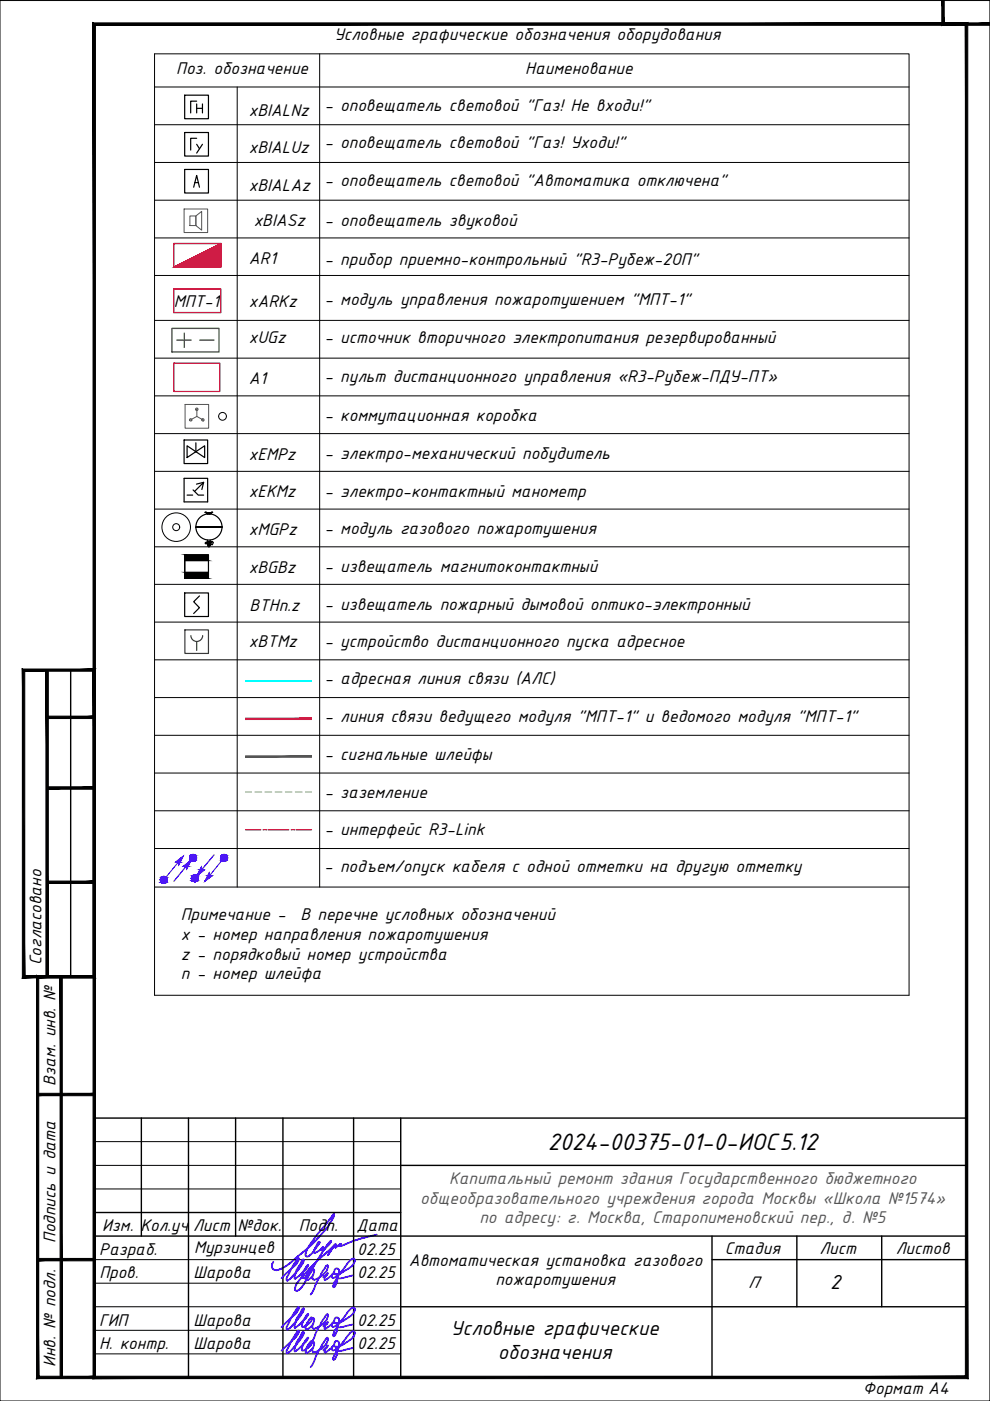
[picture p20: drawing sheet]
<svg xmlns="http://www.w3.org/2000/svg" width="210mm" height="297mm" viewBox="0 0 210 297" stroke-linecap="round" stroke-linejoin="round" font-family="sans-serif">
<defs><g id="words">
<text font-size="5.4" x="116.2" y="243.8">2024-00375-01-0-ИОС5.12</text>
<g font-size="4.7">
<text x="176" y="273.3">2</text>
<text x="95.5" y="283">Условные графические</text>
<text x="105.6" y="288.1">обозначения</text>
</g>
<g font-size="3.9">
<text x="70.8" y="8.5">Условные графические обозначения оборудования</text>
<text x="37.4" y="15.7">Поз. обозначение</text>
<text x="111.4" y="15.7">Наименование</text>
<text x="68.8" y="23.5">- оповещатель световой &quot;Газ! Не входи!&quot;</text>
<text x="52.8" y="24.5">хBIALNz</text>
<text x="52.8" y="32.5">хBIALUz</text>
<text x="68.8" y="31.5">- оповещатель световой &quot;Газ! Уходи!&quot;</text>
<text x="52.8" y="40.5">хBIALAz</text>
<text x="68.8" y="39.5">- оповещатель световой &quot;Автоматика отключена&quot;</text>
<text x="53.8" y="47.8">хBIASz</text>
<text x="68.8" y="47.8">- оповещатель звуковой</text>
<text x="52.8" y="56">AR1</text>
<text x="68.8" y="56.2">- прибор приемно-контрольный &quot;R3-Рубеж-2ОП&quot;</text>
<text x="36.8" y="65">МПТ-1</text>
<text x="52.8" y="65.1">хARKz</text>
<text x="68.8" y="64.6">- модуль управления пожаротушением &quot;МПТ-1&quot;</text>
<text x="52.8" y="72.7">хUGz</text>
<text x="68.8" y="72.8">- источник вторичного электропитания резервированный</text>
<text x="52.8" y="81.4">A1</text>
<text x="68.8" y="81">- пульт дистанционного управления «R3-Рубеж-ПДУ-ПТ»</text>
<text x="68.8" y="89.3">- коммутационная коробка</text>
<text x="52.8" y="97.4">xЕМРz</text>
<text x="68.8" y="97.3">- электро-механический побудитель</text>
<text x="52.8" y="105.4">xЕКМz</text>
<text x="68.8" y="105.3">- электро-контактный манометр</text>
<text x="52.8" y="113.4">xMGPz</text>
<text x="68.8" y="113.3">- модуль газового пожаротушения</text>
<text x="52.8" y="121.4">xBGBz</text>
<text x="68.8" y="121.3">- извещатель магнитоконтактный</text>
<text x="52.9" y="129.4">BTHn.z</text>
<text x="68.8" y="129.3">- извещатель пожарный дымовой оптико-электронный</text>
<text x="52.8" y="137.1">xBTMz</text>
<text x="68.8" y="137.3">- устройство дистанционного пуска адресное</text>
<text x="68.8" y="145.1">- адресная линия связи (АЛС)</text>
<text x="68.8" y="153.1">- линия связи ведущего модуля &quot;МПТ-1&quot; и ведомого модуля &quot;МПТ-1&quot;</text>
<text x="68.8" y="161.1">- сигнальные шлейфы</text>
<text x="68.8" y="169.1">- заземление</text>
<text x="68.8" y="177.1">- интерфейс R3-Link</text>
<text x="68.7" y="184.9">- подъем/опуск кабеля с одной отметки на другую отметку</text>
<text x="38.4" y="195.1">Примечание -</text>
<text x="63.7" y="195.1">В перечне условных обозначений</text>
<text x="38.4" y="199.2">x - номер направления пожаротушения</text>
<text x="38.4" y="203.4">z - порядковый номер устройства</text>
<text x="8.8" y="204.6" transform="rotate(-90 8.8 204.6)">Согласовано</text>
<text x="38.4" y="207.6">n - номер шлейфа</text>
<text x="11.8" y="230.2" transform="rotate(-90 11.8 230.2)">Взам. инв. №</text>
<text x="11.8" y="263.6" transform="rotate(-90 11.8 263.6)">Подпись и дата</text>
<text x="21.7" y="261">Изм. Кол.уч</text>
<text x="40.9" y="260.9">Лист</text>
<text x="50.3" y="260.9">№док.</text>
<text x="63.3" y="260.9">Подп.</text>
<text x="75.6" y="261">Дата</text>
<text x="21" y="266.1">Разраб.</text>
<text x="41.1" y="265.7">Мурзинцев</text>
<text x="75.7" y="266.1">02.25</text>
<text x="86.7" y="268.3">Автоматическая установка газового</text>
<text x="153.7" y="265.8">Стадия</text>
<text x="173.7" y="265.8">Лист</text>
<text x="189.9" y="265.8">Листов</text>
<text x="21.1" y="271">Пров.</text>
<text x="41" y="271">Шарова</text>
<text x="75.7" y="271">02.25</text>
<text x="105" y="272.5">пожаротушения</text>
<text x="158.6" y="273">П</text>
<text x="21" y="281">ГИП</text>
<text x="41" y="281">Шарова</text>
<text x="75.7" y="281">02.25</text>
<text x="21" y="286">Н. контр.</text>
<text x="41" y="286">Шарова</text>
<text x="75.7" y="286">02.25</text>
<text x="11.8" y="289.8" transform="rotate(-90 11.8 289.8)">Инв. № подл.</text>
<text x="183" y="295.5">Формат А4</text>
</g>
<g font-size="3.9" fill="#545454">
<text x="95.2" y="251.1">Капитальный ремонт здания Государственного бюджетного</text>
<text x="89.1" y="255.2">общеобразовательного учреждения города Москвы «Школа №1574»</text>
<text x="101.6" y="259.4">по адресу: г. Москва, Старопименовский пер., д. №5</text>
</g>
</g></defs>
<path d="M79.9 261.8a31.7 31.7 0 0 0-7.7 2.4h-.1l.2-.5-1.2 .9 .2-.7-.7 .6-1.1 1.6 1.7-2.4-.1 .1a71.3 71.3 0 0 0-8.3 8.6l-.3 .8a.44 .44 0 0 0 .3 .5 .44 .44 0 0 0 .5-.2l.5-.4 .8-1.1a58.8 58.8 0 0 1 5.4-8.8l.2-.1-.9 1.2a1.01 1.01 0 0 1-1.2 .7l.4-.6-.8 .7-.9 .5h-.2a3.6 3.6 0 0 1 1-2.3h.2a9.7 9.7 0 0 1-2.5 3.1 .43 .43 0 0 1-.5-.1 .43 .43 0 0 1 0-.6 15.4 15.4 0 0 1 3.4-5l2.6-3.4v.5a23.8 23.8 0 0 1-7.5 8.4 10.8 10.8 0 0 1-4.5 3.1 .99 .99 0 0 1-1.1-.5 .99 .99 0 0 1 .3-1.3" fill="none" stroke="#00f" stroke-width=".38"/>
<g fill="none" stroke="#000" stroke-width=".3">
<path d="M20 237.1h184.9v54.9h-184.9zM20 237.1v54.9M30 237.1v25M40 237.1v54.9M50 237.1v25M60 237.1v54.9M75 237.1v54.9M85 237.1v54.9M20 257.1h65M85 247.1h119.9M20 262.1h184.9M85 277.1h119.9"/>
<path d="M151 267.1h53.9M151 262.1v29.9M169 262.1v15M186.9 262.1v15"/>
</g>
<path d="M20 242h65M20 252.1h65M20 247.1h65M20 267.1h65M20 272.1h65M20 277.1h65M20 282.1h65M20 287h65" fill="none" stroke="#000" stroke-width=".21"/>
<path d="M66.1 269.1h.4a1.97 1.97 0 0 1-1.6 2.3 3.1 3.1 0 0 1 1.2-2.5 1.11 1.11 0 0 1-.6 1.3l-.5 .4a.75 .75 0 0 1-1 .3 4.6 4.6 0 0 1 1.2-2.6h.2a10.4 10.4 0 0 1-2.7 2.8h-.1a.41 .41 0 0 1-.1-.7 4.9 4.9 0 0 1 1.2-2.4l.3-.7 .3-.3a.55 .55 0 0 1-.1 .8 13 13 0 0 1-3.3 3.8 .72 .72 0 0 1 .1-1l1.1-2.2 .9-1.5 .3-.2a1.24 1.24 0 0 1-.5 1.4l-3.1 2.9M66.1 279.5a.34 .34 0 0 1 .4 0 .34 .34 0 0 1 .1 .4 1.98 1.98 0 0 1-1.7 1.9 3.1 3.1 0 0 1 1.2-2.5 1.26 1.26 0 0 1-.8 1.5l-.8 .4a.29 .29 0 0 1-.4 .1 .29 .29 0 0 1-.1-.3l.2-.7a2.9 2.9 0 0 1 1.1-1.7h.1a9 9 0 0 1-2.7 2.9h-.2l-.1-.4a9.8 9.8 0 0 1 1.9-3.7 .45 .45 0 0 1 .2 .4 .45 .45 0 0 1-.3 .4 11.2 11.2 0 0 1-3.3 3.7 .67 .67 0 0 1 .1-.9l1.1-2.2 1.2-1.7a1.24 1.24 0 0 1-.5 1.4l-3.1 2.9M66.3 270.4v.3a.48 .48 0 0 0 .1 .7 .48 .48 0 0 0 .7-.2 3.6 3.6 0 0 0 2.5-2.8l-.1-.1a.47 .47 0 0 0-.6 .5l-1.4 2.4-1.1 2.4-.5 .9M74.7 270.4l-2 .6-1.3 .1a1.72 1.72 0 0 1-.7 1.8l-.1-.1a15.5 15.5 0 0 1 2.9-4.7 2.01 2.01 0 0 1 1.5-1.2 .9 .9 0 0 1-.3 1.4l-.7 .6a5.1 5.1 0 0 1-2.6 1.3 .45 .45 0 0 1-.5-.2 .45 .45 0 0 1 0-.6 .55 .55 0 0 1 .8-.4 .55 .55 0 0 1 .2 .9l-.1 .3a1.44 1.44 0 0 1-1.3 .7h-.1a.66 .66 0 0 1 .2-.9l-.7 .7a1.34 1.34 0 0 1-1.1 .6 1.72 1.72 0 0 1 .7-1.3h-.2l-.8 .8M66.1 284.5a.32 .32 0 0 1 .4 0 .32 .32 0 0 1 .1 .4 1.98 1.98 0 0 1-1.7 1.9 3.1 3.1 0 0 1 1.2-2.5 1.07 1.07 0 0 1-.6 1.3l-.2 .2a1.39 1.39 0 0 1-1.2 .5l-.1-.1a4.9 4.9 0 0 1 1.2-2.5l.2-.1a9.8 9.8 0 0 1-2.8 2.9l-.2-.1v-.3a9.6 9.6 0 0 1 1.9-3.7 .45 .45 0 0 1 .2 .4 .45 .45 0 0 1-.3 .4 11.2 11.2 0 0 1-3.3 3.7 .67 .67 0 0 1 .1-.9l.8-1.7 1.4-2.1a.21 .21 0 0 1 .2 .1 .21 .21 0 0 1-.1 .3 15 15 0 0 1-3.2 3.3l-.4 .5M66.3 285.8v.3a.5 .5 0 0 0 .1 .6 .5 .5 0 0 0 .7-.1l.2-.1a3.4 3.4 0 0 0 2.3-2.8h-.1a.47 .47 0 0 0-.6 .5l-1.4 2.4-1 2.2-.6 1M66.3 280.8v.3a.43 .43 0 0 0 0 .5 .43 .43 0 0 0 .6 0 3.6 3.6 0 0 0 2.7-2.8l-.1-.1a.47 .47 0 0 0-.6 .5l-1.4 2.4-1 2.2-.6 1M74.7 285.8l-2.2 .6-1.1 .1a1.79 1.79 0 0 1-.7 1.8l-.1-.2a14.9 14.9 0 0 1 2.9-4.6 2.01 2.01 0 0 1 1.5-1.2 .89 .89 0 0 1-.3 1.4l-1 .8a3.9 3.9 0 0 1-2.3 1 .45 .45 0 0 1-.5-.1 .45 .45 0 0 1 0-.6 .55 .55 0 0 1 .8-.4 .55 .55 0 0 1 .2 .8l-.1 .4-.6 .5a.48 .48 0 0 1-.8 .1 .48 .48 0 0 1 .2-.8l-.7 .7a1.34 1.34 0 0 1-1.1 .6 1.12 1.12 0 0 1 .6-1.1l.1-.3-1 .9M74.7 280.8l-2.2 .6-1.1 .1a1.77 1.77 0 0 1-.7 1.8l-.1-.1a14.9 14.9 0 0 1 2.9-4.7 1.73 1.73 0 0 1 1.6-1.2 1.11 1.11 0 0 1-.5 1.5l-.9 .7a3.9 3.9 0 0 1-2.3 1 .45 .45 0 0 1-.5-.1 .45 .45 0 0 1 0-.6 .55 .55 0 0 1 .8-.4 .55 .55 0 0 1 .2 .8l-.1 .4a1.47 1.47 0 0 1-1.2 .7 .55 .55 0 0 1 0-.9l-.7 .7a1.34 1.34 0 0 1-1.1 .6 1.12 1.12 0 0 1 .6-1.1l.1-.3-1 .9" fill="none" stroke="#3f00ff" stroke-width=".38"/>
<g fill="none" stroke="#000" stroke-width=".21">
<path d="M32.8 11.4h159.9v199.6h-159.9zM32.8 18.4h159.9M50.3 18.4v169.7M67.8 11.4v176.7M32.8 26.4h159.9M32.8 34.4h159.9M32.8 42.4h159.9M32.8 50.4h159.9M32.8 58.4h159.9M32.8 75.9h159.9M32.8 67.9h159.9M32.8 83.9h159.9"/>
<path d="M32.8 91.9h159.9M32.8 99.9h159.9M32.8 107.9h159.9M32.8 115.9h159.9M32.8 123.9h159.9M32.8 131.9h159.9M32.8 139.9h159.9M32.8 155.9h159.9M32.8 147.9h159.9M32.8 163.9h159.9M32.8 171.9h159.9M32.8 179.9h159.9"/>
<path d="M32.8 188.1h159.9"/>
<circle cx="37.4" cy="111.8" r="3"/>
<circle cx="37.4" cy="111.8" r=".74"/>
</g>
<g fill="none" stroke="#000" stroke-width=".25">
<path d="M39.2 20.2h5v5h-5zM39.2 28.1h5v5h-5zM39.2 35.9h5v5h-5zM41.1 39.7l.6-2.5 .6 2.5M41.3 38.7h.8M41.7 21.4h-1.3v2.5M41.7 29.3h-1.3v2.5M41.7 23h1.2M41.7 22v1.9M41.7 30.6l.6 .9M42.9 22v1.9M42.9 30.6l-1.2 1.9"/>
<path d="M39 93.3h5v5h-5zM39.7 94.5l3.7 2.5v-2.5l-3.7 2.5zM41.5 93.9v1.9M39 101.4h5v5h-5zM39.2 117.6v5h5v-5h-5v5M39.2 118.9h5M39.7 105h1.2M40.9 103.9l1.1 1.1h1.2M42.8 103.8l.4-1.5-2 1.9M43.2 102.3l-1.5 .3M43.5 108.6h.3v.2h1v-.2h.3h-.3v.2h-1.1v-.2zM44 114.5v.3h.6v-.3"/>
<path d="M44 115.1h.6v.1h-.6zM44 115.2l-.1 .2h.7v-.2M44 114.8l-.5 .3v.2l.5-.2M44 108.8h.2M44 109h.5M44 108.8h.5v.2h-.5zM44 108.8h.5M44.1 115.4v.4M44.1 108.7h.4M44.1 115.4v.3M44.2 108.8h.2M44.2 115.7l.1 .1 .1-.1"/>
<path d="M44.2 108.7h.2M44.4 108.8h.2zM44.4 115.6h.1M44.4 115.4v.5l-.3-.1M44.5 108.8h.1M44.6 114.8l.1 .1h-.7M44.7 114.9l.1 .1-.1 .1h-.1zM44.9 114.8l.4 .2-.3 .5-.4-.2zM47 111.7h-5.5h5.5M47 111.8h-5.5h5.5M39.2 125.7h5v5h-5zM39.2 121.4h5"/>
<path d="M42.3 126.4l-1.2 1.2 1.2 1.2-1.2 1.3"/>
<circle cx="44.3" cy="111.7" r="2.77"/>
</g>
<g fill="#fff" stroke="#fff" stroke-width=".21">
<path d="M39.2 118.9l5 1.2v-1.2zM39.2 118.9l5 1.2h-5z"/>
<path d="M39.2 120.1l5 1.3v-1.3zM39.2 120.1l5 1.3h-5z"/>
</g>
<g fill="#000" stroke="#000" stroke-width=".21">
<path d="M39.2 117.6l5 1.3v-1.3zM39.2 117.6l5 1.3h-5z"/>
<path d="M39.2 121.4l5 1.2v-1.2zM39.2 121.4l5 1.2h-5z"/>
</g>
<path d="M36.8 51.6h10v5h-10zM36.8 61.3h10v5h-10z" fill="none" stroke="#f00" stroke-width=".3"/>
<!-- layer: 0 -->
<path d="M36.8 61.3h.1" fill="none" stroke="#f00" stroke-width=".21"/>
<path d="M36.9 77h9.7v6h-9.7z" fill="none" stroke="#f00" stroke-width=".25"/>
<path d="M52.1 144.3v.2l13.9-.2zM52.1 144.5l13.9-.2v.2z" fill="#0ff" stroke="#0ff" stroke-width=".21"/>
<path d="M52.1 152.3v.3l13.9-.3zM52.1 152.6l13.9-.3v.3z" fill="#f00" stroke="#f00" stroke-width=".21"/>
<path d="M52.1 160.3v.3l13.9-.3zM52.1 160.6l13.9-.3v.3z" fill="#545454" stroke="#545454" stroke-width=".21"/>
<path d="M52.1 167.9h1.2M54.1 167.9h1.4M56.2 167.9h1.4M58.3 167.9h1.5M60.5 167.9h1.4M62.6 167.9h1.5M64.8 167.9h1.2" fill="none" stroke="#58ba48" stroke-width=".21"/>
<g fill="none" stroke="#545454" stroke-width=".21">
<path d="M39.2 85.8h5v5h-5zM40.2 89l.5 .1M41.7 88.3l-1.1 .6M41.7 88.3l1.1 .6M41.7 87v1.3M41.9 86.6l-.3 .3M43 88.8l.1 .5"/>
<circle cx="40.4" cy="89" r=".25"/>
<circle cx="41.7" cy="86.8" r=".26"/>
<circle cx="43" cy="89" r=".25"/>
</g>
<circle cx="47.2" cy="88.3" r=".83" fill="none" stroke="#000" stroke-width=".21"/>
<!-- layer: 0 -->
<path d="M52.1 175.9h3.2M55.8 175.9h.1M56.3 175.9h.1M56.9 175.9h4.3M61.8 175.9h.1M62.3 175.9h.1M62.8 175.9h3.2" fill="none" stroke="#f00" stroke-width=".3"/>
<path d="M36.4 69.6h10v5h-10zM37.5 72.1h3M39.1 70.6v3M42.4 72.1h3" fill="none" stroke="#2eb800" stroke-width=".3"/>
<path d="M39 44.3h5v5h-5zM40.3 45.8h1.2v2h-1.2zM41.5 45.8l1.3-1v4l-1.3-1z" fill="none" stroke="#545454" stroke-width=".21"/>
<!-- layer: 0 -->
<path d="M36.8 56.6l10-5v5z" fill="#f00" stroke="#f00" stroke-width=".21"/>
<path d="M46.8 51.6l-10 5" fill="none" stroke="#f00" stroke-width=".25"/>
<path d="M39.2 133.5h5v5h-5zM40.5 134.8a1.25 1.25 0 0 0 1.2 1.2 1.25 1.25 0 0 0 1.3-1.2M41.7 136v1.9" fill="none" stroke="#136734" stroke-width=".25"/>
<!-- layer: STAMP -->
<g fill="#000" stroke="#000" stroke-width=".21">
<path d="M199.7 .1l.5 4.8v-4.8zM199.7 .1l.5 4.8-.5 .5zM200.2 4.9l-.5 .5 10.2-.5zM199.7 5.4l10.2-.5v.5z"/>
<path d="M10 151.8v.5l10-.5zM10 152.3l10-.5v.5z"/>
<path d="M9.7 142.1l.5 65v-65zM9.7 142.1l.5 65h-.5z"/>
<path d="M10 166.8v.5l10-.5zM10 167.3l10-.5v.5z"/>
<path d="M10 186.8v.5l10-.5zM10 187.3l10-.5v.5z"/>
<path d="M4.7 141.8v65.5l.5-.5zM4.7 141.8l.5 .5v64.5zM4.7 141.8l.5 .5 15-.5zM5.2 142.3l15-.5-.5 .5zM19.7 142.3l.5 65v-65.5zM19.7 142.3l.5 65-.5-.5zM4.7 207.3h15.5l-.5-.5zM4.7 207.3l.5-.5h14.5z"/>
<path d="M8 231.8v.5l12-.5zM8 232.3l12-.5v.5z"/>
<path d="M8 266.8v.5l12-.5zM8 267.3l12-.5v.5z"/>
<path d="M12.7 207.1v84.9h.5zM12.7 207.1h.5v84.9z"/>
<path d="M7.7 292.3h12.3v-.5zM8.2 291.8h11.8l-12.3 .5zM7.7 206.8v85.5l.5-.5zM7.7 206.8l.5 .5v84.5zM7.7 206.8l.5 .5 11.8-.5zM8.2 207.3l11.8-.5v.5z"/>
<path d="M204.7 5.4v286.4l.5 .5zM205.2 4.9v287.4l-.5-286.9zM20.2 5.4h184.5l.5-.5zM19.7 4.9h185.5l-185 .5zM19.7 4.9l.5 286.9v-286.4zM19.7 4.9l.5 286.9-.5 .5zM20.2 291.8l-.5 .5 185-.5zM19.7 292.3l185-.5 .5 .5z"/>
</g>
<path d="M0 .1h209.9v296.9h-209.9zM209.9 .1v296.9" fill="none" stroke="#000" stroke-width=".21"/>
<path d="M15 142.1v65" fill="none" stroke="#000" stroke-width=".3"/>
<g fill="#00f" stroke="#00f" stroke-width=".21">
<path d="M34.7 187.3h.1z"/>
<path d="M34.6 185.8h.3z"/>
<path d="M37.9 182.8h.3l-.3 .5z"/>
<path d="M37.3 182.8l.6-.1z"/>
<path d="M37.3 182.7l1.5-1.1-.6 1.1z"/>
<path d="M40.9 182.6h.1z"/>
<path d="M40.5 182.5h.9z"/>
<path d="M40.3 181.5h1.3z"/>
<path d="M40.8 181.2h.3z"/>
<path d="M39.5 183.7h.4l-.3 .5z"/>
<path d="M38.9 183.7l.6-.1z"/>
<path d="M39 183.6l1.5-1.2-.6 1.2z"/>
<path d="M47.5 181.2h.1z"/>
<path d="M47.3 181.2h.4z"/>
<path d="M47.2 181.2h.6z"/>
<path d="M47 181.4h1z"/>
<path d="M46.9 181.5h1.2z"/>
<path d="M47.2 182.6h.6z"/>
<path d="M44.3 185.1l.1 .6h-.3z"/>
<path d="M44.4 185.7h.6z"/>
<path d="M44 185.7h.9l-1.5 1.1z"/>
<path d="M41.2 185.5h.2z"/>
<path d="M40.6 186h1.4z"/>
<path d="M41.1 186.9h.3z"/>
<path d="M42.7 183.9v.5h-.3z"/>
<path d="M42.7 184.5l.6-.1z"/>
<path d="M42.3 184.5h.9l-1.4 1.2z"/>
<path d="M34.5 187.3h.3zM34.5 187.3h.4zM34.5 187.3h.4zM34.5 187.3h.4z"/>
<path d="M34.4 187.2l.5 .1zM34.4 187.2h.7z"/>
<path d="M34.4 187.2h.7zM34.4 187.2h.7z"/>
<path d="M34.3 187.1l.8 .1zM34.3 187.1h.9zM34.3 187.1h.9zM34.3 187.1h.9z"/>
<path d="M34.2 187.1h1zM34.2 187.1h1.1z"/>
<path d="M34.2 187l1.1 .1zM34.2 187l1.1 .1z"/>
<path d="M34.1 186.9l1.2 .1zM34.1 186.9h1.2zM34.1 186.9h1.2zM34.1 186.9h1.2z"/>
<path d="M34 186.8l.1 .1h1.2zM34 186.8h1.4l-.1 .1zM34 186.8h1.4zM34 186.8h1.4z"/>
<path d="M34 186.7v.1h1.4zM34 186.7h1.4v.1z"/>
<path d="M34 186.7h1.4zM34 186.7h1.4z"/>
<path d="M34 186.5v.2h1.4zM34 186.5h1.5l-.1 .2zM34 186.5h1.5zM34 186.5h1.5z"/>
<path d="M34 186.4v.1h1.5zM34 186.4h1.4l.1 .1z"/>
<path d="M34 186.4h1.4zM34 186.4h1.4z"/>
<path d="M34 186.3v.1h1.4zM34 186.3h1.4v.1z"/>
<path d="M34 186.3h1.4zM34.1 186.3h1.3z"/>
<path d="M34.1 186.1v.2h1.3zM34.1 186.1h1.2l.1 .2zM34.1 186.1h1.2zM34.1 186.1h1.2z"/>
<path d="M34.2 186l-.1 .1h1.2zM34.2 186l1.1 .1zM34.2 186h1.1zM34.2 186h1.1z"/>
<path d="M34.2 186h1.1zM34.3 186h1z"/>
<path d="M34.3 185.9l.8 .1zM34.3 185.9l.8 .1z"/>
<path d="M34.3 185.9h.8zM34.5 185.9h.6zM34.5 185.9h.5zM34.5 185.9h.5z"/>
<path d="M34.5 185.9h.5zM34.6 185.8l.4 .1z"/>
<path d="M34.6 185.8h.3zM34.6 185.8h.2z"/>
<path d="M37.9 182.7l.3 .1zM37.9 182.7h.3z"/>
<path d="M40.8 182.6h.2zM40.8 182.6h.3z"/>
<path d="M40.7 182.6h.4zM40.7 182.6h.4z"/>
<path d="M40.6 182.5l.5 .1zM40.6 182.5h.7z"/>
<path d="M40.6 182.5h.7zM40.6 182.5h.7z"/>
<path d="M40.5 182.5h.8zM40.5 182.5h.9zM40.5 182.5h.9z"/>
<path d="M40.4 182.4l1 .1zM40.4 182.4h1.1z"/>
<path d="M40.4 182.4h1.1zM40.4 182.4h1.1z"/>
<path d="M40.3 182.3l1.2 .1zM40.3 182.3h1.3z"/>
<path d="M40.3 182.3h1.3zM40.3 182.3h1.3z"/>
<path d="M40.3 182.1v.2h1.3zM40.3 182.1h1.3v.2zM40.3 182.1h1.3zM40.3 182.1h1.3z"/>
<path d="M40.2 182l.1 .1h1.3zM40.2 182h1.5l-.1 .1zM40.2 182h1.5zM40.2 182h1.5z"/>
<path d="M40.2 181.9v.1h1.5zM40.2 181.9h1.5v.1zM40.2 181.9h1.5zM40.2 181.9h1.5z"/>
<path d="M40.2 181.8v.1h1.5zM40.2 181.8h1.5v.1z"/>
<path d="M40.2 181.7l1.5 .1zM40.2 181.7l1.5 .1z"/>
<path d="M40.3 181.6l-.1 .1h1.5zM40.3 181.6h1.3l.1 .1zM40.3 181.6h1.3zM40.3 181.6h1.3z"/>
<path d="M40.3 181.5v.1h1.3zM40.3 181.5h1.3v.1zM40.3 181.5h1.3z"/>
<path d="M40.3 181.5h1.2zM40.4 181.4l1.1 .1zM40.4 181.4h1zM40.4 181.4h1z"/>
<path d="M40.4 181.4h1zM40.5 181.3l.9 .1z"/>
<path d="M40.5 181.3h.9zM40.6 181.3h.8z"/>
<path d="M40.6 181.3h.8zM40.6 181.2l.8 .1z"/>
<path d="M40.6 181.2h.6zM40.7 181.2h.5z"/>
<path d="M40.7 181.2h.5zM40.8 181.2h.4z"/>
<path d="M40.8 181.2h.3zM40.8 181.2h.3z"/>
<path d="M39.5 183.6l.4 .1zM39.5 183.6h.4z"/>
<path d="M47.5 181.2h.2zM47.3 181.2h.4zM47.3 181.2h.4z"/>
<path d="M47.3 181.2h.5zM47.2 181.2h.6zM47.2 181.2h.6z"/>
<path d="M47.2 181.2l.7 .1zM47.2 181.2l.7 .1h-.8z"/>
<path d="M47.1 181.3h.9zM47.1 181.3h.9z"/>
<path d="M47.1 181.3l.9 .1zM47.1 181.3l.9 .1h-1zM46.9 181.4h1.1z"/>
<path d="M46.9 181.4l1.2 .1-.1-.1zM46.9 181.4l1.2 .1h-1.2zM46.9 181.5h1.2z"/>
<path d="M46.9 181.5l1.3 .1zM46.9 181.5l1.3 .1z"/>
<path d="M46.8 181.6h1.4zM46.8 181.6h1.4z"/>
<path d="M46.8 181.6l1.4 .2v-.2zM46.8 181.6l1.4 .2h-1.4zM46.8 181.8h1.4zM46.8 181.8h1.4z"/>
<path d="M46.8 181.8l1.5 .1-.1-.1zM46.8 181.8l1.5 .1h-1.5zM46.8 181.9h1.5zM46.8 181.9h1.5z"/>
<path d="M46.8 181.9l1.4 .1 .1-.1zM46.8 181.9l1.4 .1h-1.4zM46.8 182h1.4zM46.8 182h1.4z"/>
<path d="M46.8 182l1.4 .1v-.1zM46.8 182l1.4 .1h-1.4z"/>
<path d="M46.8 182.1l1.4 .1zM46.8 182.1l1.4 .1z"/>
<path d="M46.8 182.2h1.4zM46.8 182.2l1.3 .1z"/>
<path d="M46.9 182.3h1.2zM46.9 182.3h1.2z"/>
<path d="M46.9 182.3h1.2zM46.9 182.3l1.1 .1z"/>
<path d="M47 182.4h1zM47 182.4h1z"/>
<path d="M47 182.4h1zM47 182.4l.9 .1zM47.1 182.5h.8zM47.1 182.5h.8z"/>
<path d="M47.1 182.5h.8zM47.1 182.5l.7 .1zM47.2 182.6h.6z"/>
<path d="M47.2 182.6h.6zM47.2 182.6h.5z"/>
<path d="M47.4 182.6h.3zM47.4 182.6h.2zM47.4 182.6h.2z"/>
<path d="M44.1 185.7h.3zM44.1 185.7h.3z"/>
<path d="M41.2 185.5h.3zM41.1 185.5h.4z"/>
<path d="M41.1 185.5h.4zM41.1 185.5h.4z"/>
<path d="M41.1 185.5l.5 .1zM41 185.6h.6zM41 185.6h.6zM41 185.6h.6z"/>
<path d="M41 185.6h.7zM40.9 185.6h.8zM40.9 185.6h.8zM40.9 185.6h.8z"/>
<path d="M40.9 185.6l.9 .1zM40.9 185.6l.9 .1h-1z"/>
<path d="M40.8 185.7h1zM40.8 185.7h1z"/>
<path d="M40.8 185.7l1.1 .1zM40.8 185.7l1.1 .1h-1.2zM40.7 185.8h1.2zM40.7 185.8h1.2z"/>
<path d="M40.7 185.8l1.3 .2-.1-.2zM40.7 185.8l1.3 .2h-1.4zM40.6 186h1.4z"/>
<path d="M40.6 186l1.4 .1v-.1zM40.6 186l1.4 .1h-1.4zM40.6 186.1h1.4zM40.6 186.1h1.4z"/>
<path d="M40.6 186.1l1.4 .1v-.1zM40.6 186.1l1.4 .1h-1.4zM40.6 186.2h1.4zM40.6 186.2h1.4z"/>
<path d="M40.6 186.2l1.4 .1v-.1zM40.6 186.2l1.4 .1h-1.4z"/>
<path d="M40.6 186.3l1.4 .1zM40.6 186.3l1.4 .1z"/>
<path d="M40.6 186.4l1.4 .1v-.1zM40.6 186.4l1.4 .1h-1.4zM40.6 186.5h1.4zM40.6 186.5h1.4z"/>
<path d="M40.6 186.5l1.3 .1 .1-.1zM40.6 186.5l1.3 .1h-1.2zM40.7 186.6h1.2zM40.7 186.6h1.2z"/>
<path d="M40.7 186.6h1.2zM40.7 186.6l1.1 .1z"/>
<path d="M40.8 186.7l1 .1zM40.8 186.7l1 .1z"/>
<path d="M40.8 186.8h1zM40.8 186.8h.9z"/>
<path d="M40.9 186.8h.8zM40.9 186.8h.8z"/>
<path d="M40.9 186.8h.8zM40.9 186.8l.7 .1zM41 186.9h.6zM41 186.9h.6z"/>
<path d="M41 186.9h.6zM41 186.9h.4z"/>
<path d="M41.1 186.9h.3zM41.2 186.9h.2z"/>
<path d="M42.4 184.4l.3 .1zM42.4 184.4l.3 .1z"/>
</g>
<g fill="none" stroke="#00f" stroke-width=".21">
<path d="M37.3 182.8l1.5-1.2-.9 1.7v-.6zM37.9 182.7l-2.7 3.3M44.3 185.1l.1 .6h.6l-1.6 1.1zM47 182.4l-2.6 3.3"/>
<circle cx="34.7" cy="186.5" r=".74"/>
<circle cx="41" cy="181.9" r=".74"/>
<circle cx="41.3" cy="186.2" r=".74"/>
<circle cx="47.5" cy="181.9" r=".74"/>
</g>
<path d="M38.9 183.7l1.6-1.3-.9 1.8-.1-.6zM39.5 183.6l-2.6 3.2M42.7 183.9v.6l.6-.1-1.5 1.3zM45.4 181.3l-2.7 3.2" fill="none" stroke="#00f" stroke-width=".25"/>
<use href="#words"/>
</svg>
